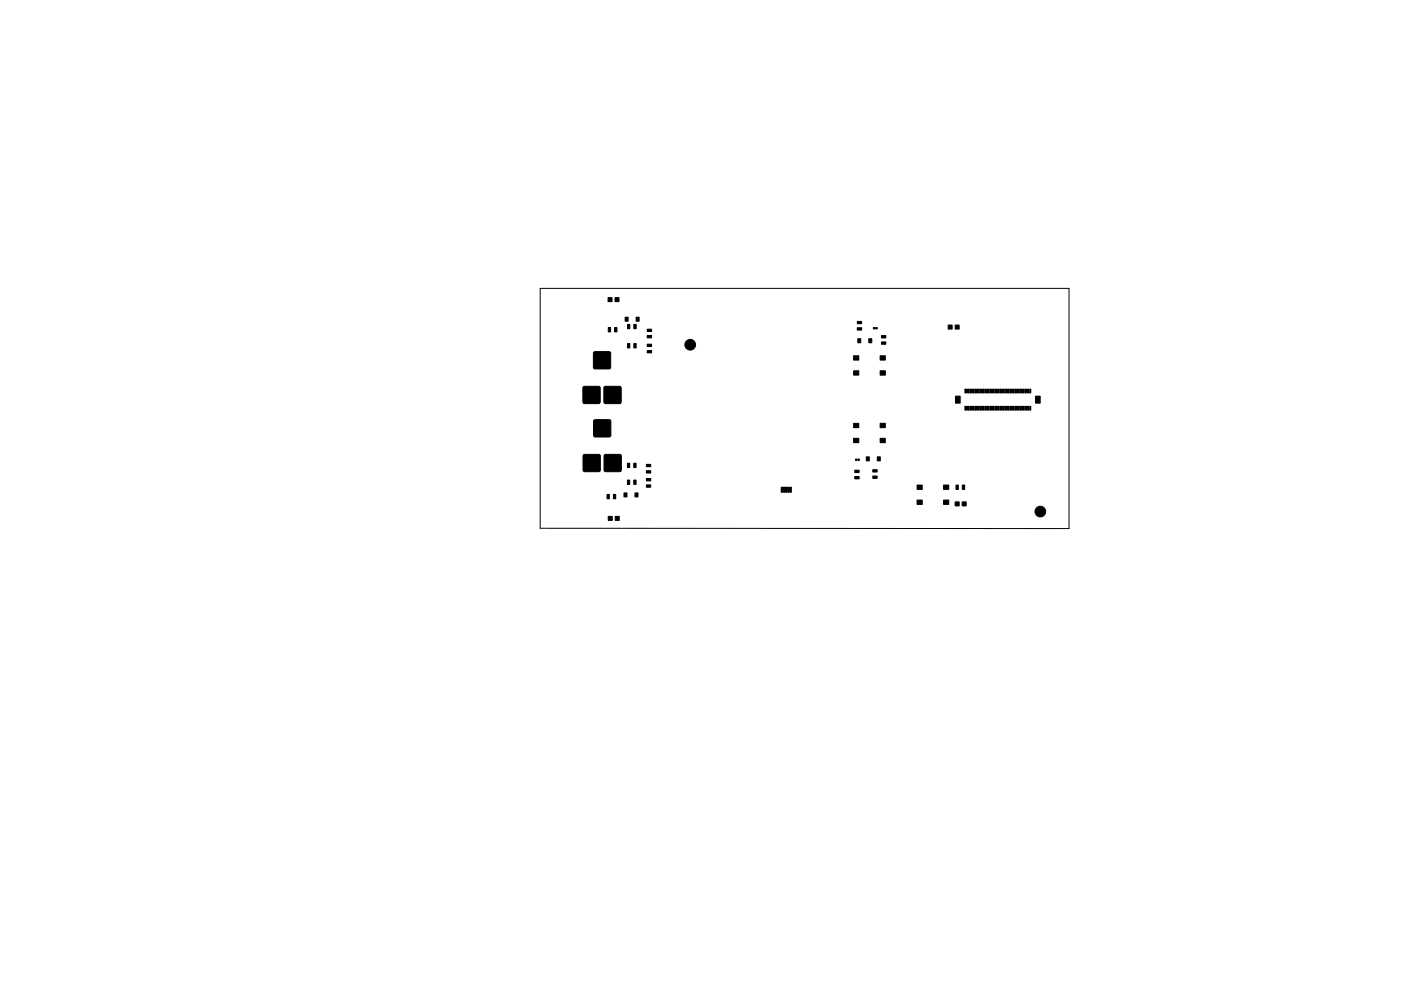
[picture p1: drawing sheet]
<svg xmlns="http://www.w3.org/2000/svg" width="420mm" height="297mm" viewBox="0 0 420 297" stroke-linecap="round" stroke-linejoin="round" font-family="sans-serif">
<path d="M162 86.4h158.6v72l-158.6-.1z" fill="none" stroke="#000" stroke-width=".3"/>
<g fill="#000" stroke="#000" stroke-width=".3">
<path d="M182.4 98.2h.7v1.3h-.7zM182.4 89.2h1.2v1.2h-1.2zM184.3 98.2h.7v1.3h-.7zM184.4 89.2h1.2v1.2h-1.2zM187.5 95.1h.9v1.2h-.9zM188.2 97.2h.7v1.3h-.7zM190.8 95.1h.9v1.2h-.9zM190.1 97.2h.7v1.3h-.7zM194.1 98.7h1.3v.7h-1.3zM257.1 98.2h1.3v.7h-1.3zM257.1 96.3h1.3v.7h-1.3zM261.9 98.2h.5v.4h-.5z"/>
<path d="M262.6 98.2h.5v.4h-.5zM284.4 97.4h1.1v1.2h-1.1zM286.4 97.4h1.2v1.2h-1.2zM175 115.9l.3-.1 4.5 .1 .2 .4-.2 4.5-.3 .2-4.5-.2-.2-.3zM178.1 105.5l.4-.1 4.5 .1 .1 .4-.1 4.5-.4 .2-4.5-.2-.1-.3zM181.3 115.9l.3-.1 4.5 .1 .2 .4-.2 4.5-.3 .2-4.5-.2-.2-.3zM188.2 103h.7v1.3h-.7zM190.1 103h.7v1.3h-.7zM194.1 100.6h1.3v.7h-1.3zM194.1 105.1h1.3v.7h-1.3zM194.1 103.2h1.3v.7h-1.3zM256 111.1h1.6v1.3h-1.6z"/>
<path d="M256 106.6h1.6v1.3h-1.6zM257.3 101.5h.9v1.2h-.9zM260.6 101.5h.8v1.2h-.8zM263.9 111.1h1.6v1.3h-1.6zM263.9 106.6h1.6v1.3h-1.6zM264.4 100.6h1.3v.7h-1.3zM264.4 102.5h1.3v.7h-1.3zM286.6 118.7h1.3v2.1h-1.3zM289.4 116.6h.2v1.2h-.2zM289.9 116.6h.2v1.2h-.2zM290.4 116.6h.2v1.2h-.2zM290.9 116.6h.2v1.2h-.2z"/>
<path d="M291.4 116.6h.2v1.2h-.2zM291.9 116.6h.2v1.2h-.2zM292.4 116.6h.2v1.2h-.2zM292.9 116.6h.2v1.2h-.2zM293.4 116.6h.2v1.2h-.2zM293.9 116.6h.2v1.2h-.2zM294.4 116.6h.2v1.2h-.2zM294.9 116.6h.2v1.2h-.2zM295.4 116.6h.2v1.2h-.2zM295.9 116.6h.2v1.2h-.2zM296.4 116.6h.2v1.2h-.2zM296.9 116.6h.2v1.2h-.2z"/>
<path d="M297.4 116.6h.2v1.2h-.2zM297.9 116.6h.2v1.2h-.2zM298.4 116.6h.2v1.2h-.2zM298.9 116.6h.2v1.2h-.2zM299.4 116.6h.2v1.2h-.2zM299.9 116.6h.2v1.2h-.2zM300.4 116.6h.2v1.2h-.2zM300.9 116.6h.2v1.2h-.2zM301.4 116.6h.2v1.2h-.2zM301.9 116.6h.2v1.2h-.2zM302.4 116.6h.2v1.2h-.2zM302.9 116.6h.2v1.2h-.2z"/>
<path d="M303.4 116.6h.2v1.2h-.2zM303.9 116.6h.2v1.2h-.2zM304.4 116.6h.2v1.2h-.2zM304.9 116.6h.2v1.2h-.2zM305.4 116.6h.2v1.2h-.2zM305.9 116.6h.2v1.2h-.2zM306.4 116.6h.2v1.2h-.2zM306.9 116.6h.2v1.2h-.2zM307.4 116.6h.2v1.2h-.2zM307.9 116.6h.2v1.2h-.2zM308.4 116.6h.2v1.2h-.2zM308.9 116.6h.2v1.2h-.2z"/>
<path d="M310.6 118.7h1.4v2.1h-1.4zM175 136.3l.4-.1 4.5 .1 .1 .4-.1 4.5-.4 .2-4.5-.2-.1-.3zM178.2 125.9l.3-.1 4.5 .1 .2 .4-.2 4.5-.3 .2-4.5-.2-.2-.3zM181.3 136.3l.4-.1 4.5 .1 .1 .4-.1 4.5-.4 .2-4.5-.2-.2-.3zM193.9 139.2h1.3v.7h-1.3zM256 126.9h1.6v1.3h-1.6zM256 131.4h1.6v1.3h-1.6zM256.6 137.6h.4v.4h-.4zM257.3 137.6h.4v.4h-.4zM259.8 136.9h.9v1.2h-.9zM263.9 126.9h1.6v1.3h-1.6zM263.9 131.4h1.6v1.3h-1.6z"/>
<path d="M263.1 136.9h.9v1.2h-.9zM289.4 121.8h.2v1.1h-.2zM289.9 121.8h.2v1.1h-.2zM290.4 121.8h.2v1.1h-.2zM290.9 121.8h.2v1.1h-.2zM291.4 121.8h.2v1.1h-.2zM291.9 121.8h.2v1.1h-.2zM292.4 121.8h.2v1.1h-.2zM292.9 121.8h.2v1.1h-.2zM293.4 121.8h.2v1.1h-.2zM293.9 121.8h.2v1.1h-.2zM294.4 121.8h.2v1.1h-.2z"/>
<path d="M294.9 121.8h.2v1.1h-.2zM295.4 121.8h.2v1.1h-.2zM295.9 121.8h.2v1.1h-.2zM296.4 121.8h.2v1.1h-.2zM296.9 121.8h.2v1.1h-.2zM297.4 121.8h.2v1.1h-.2zM297.9 121.8h.2v1.1h-.2zM298.4 121.8h.2v1.1h-.2zM298.9 121.8h.2v1.1h-.2zM299.4 121.8h.2v1.1h-.2zM299.9 121.8h.2v1.1h-.2zM300.4 121.8h.2v1.1h-.2z"/>
<path d="M300.9 121.8h.2v1.1h-.2zM301.4 121.8h.2v1.1h-.2zM301.9 121.8h.2v1.1h-.2zM302.4 121.8h.2v1.1h-.2zM302.9 121.8h.2v1.1h-.2zM303.4 121.8h.2v1.1h-.2zM303.9 121.8h.2v1.1h-.2zM304.4 121.8h.2v1.1h-.2zM304.9 121.8h.2v1.1h-.2zM305.4 121.8h.2v1.1h-.2zM305.9 121.8h.2v1.1h-.2zM306.4 121.8h.2v1.1h-.2z"/>
<path d="M306.9 121.8h.2v1.1h-.2zM307.4 121.8h.2v1.1h-.2zM307.9 121.8h.2v1.1h-.2zM308.4 121.8h.2v1.1h-.2zM308.9 121.8h.2v1.1h-.2zM182 148.2h.7v1.3h-.7zM182.4 154.8h1.2v1.2h-1.2zM184 148.2h.7v1.3h-.7zM184.5 154.8h1.2v1.2h-1.2zM187.1 147.8h.9v1.2h-.9zM188.2 138.8h.7v1.3h-.7zM188.2 143.9h.7v1.3h-.7z"/>
<path d="M190.1 138.8h.7v1.3h-.7zM190.4 147.8h.9v1.2h-.9zM190.1 143.9h.7v1.3h-.7zM193.9 141.1h1.3v.7h-1.3zM193.8 145.3h1.3v.7h-1.3zM193.8 143.4h1.3v.7h-1.3zM234.3 146h.4v1.5h-.4zM234.9 146h.5v1.5h-.5zM235.6 146h.4v1.5h-.4zM236.2 146h.5v1.5h-.5zM236.9 146h.4v1.5h-.4zM256.3 142.8h1.3v.7h-1.3z"/>
<path d="M256.3 140.9h1.3v.7h-1.3zM261.7 142.7h1.4v.7h-1.4zM261.7 140.8h1.4v.7h-1.4zM275 149.9h1.6v1.3h-1.6zM275 145.4h1.6v1.3h-1.6zM283 149.9h1.5v1.3h-1.5zM283 145.4h1.5v1.3h-1.5zM286.5 150.4h1.2v1.2h-1.2zM286.7 145.4h.7v1.3h-.7zM288.6 150.4h1.2v1.2h-1.2zM288.6 145.4h.7v1.3h-.7z"/>
<circle cx="207" cy="103.3" r="1.6"/>
<circle cx="312" cy="153.3" r="1.6"/>
</g>
</svg>
